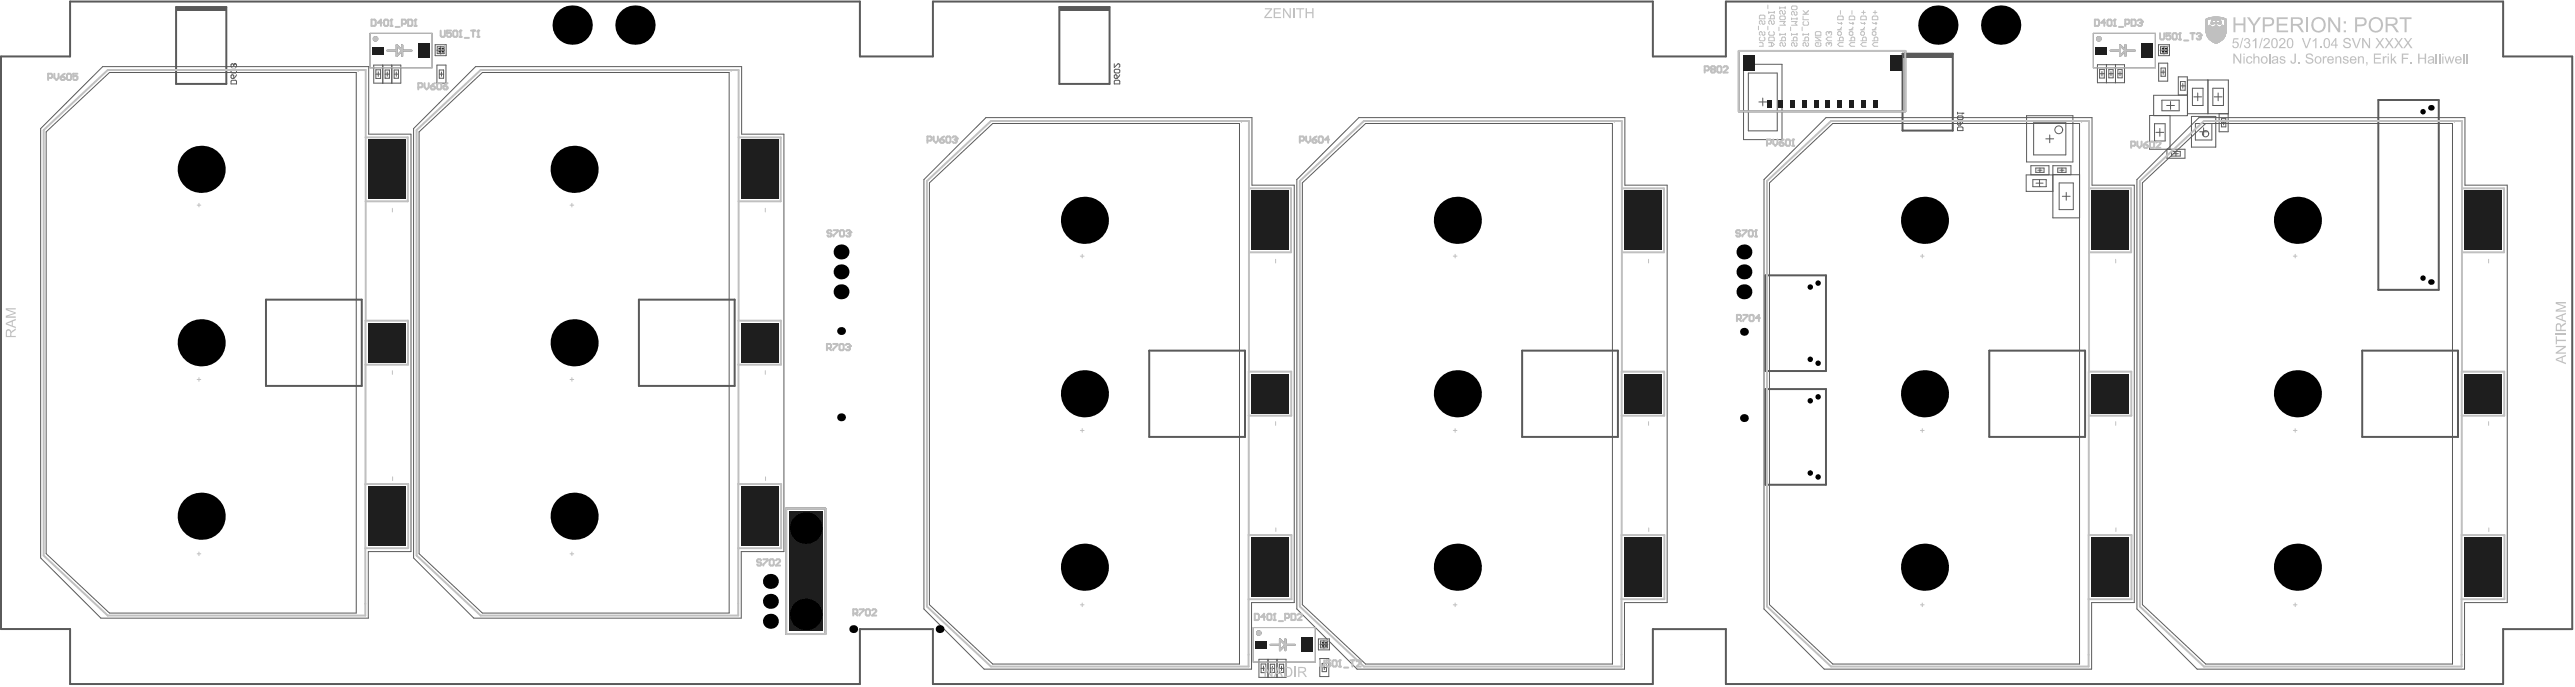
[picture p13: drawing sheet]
<svg xmlns="http://www.w3.org/2000/svg" width="1092mm" height="291mm" viewBox="0 0 1092 291" stroke-linecap="round" stroke-linejoin="round" font-family="sans-serif">
<g fill="none" stroke="#5a5a5a" stroke-width=".42">
<path d="M932.2 39.4v3.3M936.5 33.9v14.3M940.8 39.4v3.3M911.8 48.9h8.6v14.3h-8.6zM914.4 56.1h3.4M916.1 54.4v3.3M919 44.7h3.3M920.6 43v3.4M927.8 40.4h-14.3v8.6h14.3l.1-15.1h17.3v14.3h-17.3M930.5 41h3.3M939.2 41h3.3M863.6 77.6h3"/>
<path d="M865.1 76.1v3M870.7 74.1h-11.3v7h11.3M870.7 74h11.4v18.3h-11.4zM874.7 83.2h3.4M876.4 81.5v3.3"/>
</g>
<path d="M74.7 3h21.3v32.6h-21.3zM449.3 3h21.3v32.6h-21.3zM737.5 21.6h70.6v25.6h-70.6zM807 22.8h21.3v32.5h-21.3zM1008.8 42.4h25.6v80.4h-25.6zM748.9 116.6h25.6v40.6h-25.6zM748.9 164.8h25.6v40.6h-25.6zM333.4 215.4h16.7v53.2h-16.7z" fill="none" stroke="#5a5a5a" stroke-width=".85"/>
<g fill="#5a5a5a">
<path d="M74.7 3h21.3v1.6h-21.3z" fill-rule="evenodd"/>
<path d="M807 22.8h21.3v1.6h-21.3z" fill-rule="evenodd"/>
<path d="M449.3 3h21.3v1.6h-21.3z" fill-rule="evenodd"/>
</g>
<path d="M98 34.4l.4-.4h1.5l.4 .4v1.2h-2.3zM98 29.7l.4-.3h1.5l.4 .3v.8l-.4 .4h-1.5l-.4-.4zM98 32.1l.8-.4 .4 .4v1.1h-.8l-.4-.4zM99.5 27l.8 .4v.8l-.4 .4M100.3 31.7l-1.1 1.5" fill="none" stroke="#5a5a5a" stroke-width=".42"/>
<circle cx="99.5" cy="27" r=".17" fill="#5a5a5a"/>
<g fill="none" stroke="#5a5a5a" stroke-width=".42">
<path d="M99.2 27.4v.4M99.2 27.4l-.4-.4-.8 .4v.8l.4 .4M99.5 27l-.3 .4M472.6 27v1.6l1.6-1.6 .8 .4v.8l-.4 .4M472.6 34.4l.4-.4h1.6l.4 .4v1.2h-2.4zM472.6 29.7l.4-.3h1.6l.4 .3v.8l-.4 .4h-1.6l-.4-.4zM472.6 32.1l.4-.4 .8 .4v1.1h-.8l-.4-.4zM475 31.7l-1.2 1.5M830.3 54.2l.4-.4h1.5l.4 .4v1.1h-2.3zM830.3 47.6v.7M830.3 49.5l.4-.4h1.5l.4 .4v.8l-.4 .4h-1.5l-.4-.4zM830.3 51.8l.8-.4 .3 .4v1.2h-.7l-.4-.4z"/>
<path d="M830.3 48h2.3M832.6 51.4l-1.2 1.6"/>
</g>
<circle cx="832.6" cy="48" r=".17" fill="#5a5a5a"/>
<path d="M929.9 37.4h4.5v7.3h-4.5zM938.6 37.4h4.5v7.3h-4.5zM832.6 48l-.4 .3M913.9 52.4h4.5v7.3h-4.5zM917 42.4h7.3v4.5h-7.3zM862.2 76.1h5.7v3h-5.7zM873.4 77.5h6v11.3h-6z" fill="none" stroke="#5a5a5a" stroke-width=".42"/>
<g fill="none" stroke="#5a5a5a" stroke-width=".42">
<path d="M156.9 14.1h26.3v14.6h-26.3zM184.6 18.9h4.6v4.7h-4.6zM185.4 19.8h3v2.9h-3zM186.9 19.6v3.3M887.9 14.1h26.3v14.6h-26.3zM915.5 18.9h4.7v4.7h-4.7zM916.4 19.8h2.9v2.9h-2.9zM917.9 19.6v3.3M158.5 27.6h11.5v7.6h-11.5zM159.4 31.4h2M159.4 29.6h2v3.6h-2zM160.4 30.4v2"/>
<path d="M162.3 27.6v7.6M163.3 31.4h1.9M163.3 29.7h1.9v3.4h-1.9zM164.3 30.5v1.8M166.2 27.6v7.6M167.2 31.4h1.8M167.2 29.7h1.8v3.4h-1.8zM168.1 30.5v1.8M185.2 21.3h3.4M185.3 27.6h3.9v7.6h-3.9zM186.3 31.4h1.9M186.3 29.7h1.9v3.4h-1.9z"/>
<path d="M187.2 30.5v1.8M739.5 27.2h16.4v31.9h-16.4zM741.6 30.9h12.2v24.5h-12.2zM889.6 27.4h11.5v7.7h-11.5zM890.6 31.2h2M890.6 29.4h2v3.7h-2zM891.6 30.2v2M893.5 27.4v7.7M894.5 31.2h1.8M894.5 29.5h1.8v3.5h-1.8zM895.4 30.3v1.8M897.3 27.4v7.7"/>
<path d="M898.3 31.2h1.8M898.3 29.5h1.8v3.5h-1.8zM899.2 30.3v1.8M915.6 26.7h3.8v7.7h-3.8zM916.2 21.3h3.3M916.6 30.6h1.8M916.6 28.8h1.8v3.5h-1.8zM917.5 29.7v1.8M923.9 32.6h3.9v7.6h-3.9zM924.9 36.4h2M924.9 34.6h2v3.6h-2zM925.9 35.4v2"/>
<path d="M17.3 54.5l26.3-26.3h112.8v28.6h17.9v176.9h-18.1v28.2h-113.4l-25.5-25.5zM19.6 55.9l26.8-25.2h104.7v229h-104.7l-26.8-25.1zM175.4 54.5l26.3-26.3h112.9v28.6h17.9v176.9h-18.1v28.2h-113.4l-25.6-25.5zM177.8 55.9l26.8-25.2h104.7v229h-104.7l-26.8-25.1zM746 43.2h3.4M747.7 41.5v3.4M859.6 49h19.6v19.6h-19.6zM862.6 52h13.6v13.6h-13.6zM867.7 58.8h3.4M869.4 57.2v3.3M929.5 49.3h10.3v13h-10.3zM931.2 52.3h7v7h-7z"/>
<path d="M933 55.8h3.3M934.7 54.2v3.3M941.3 48.2h3.8v7.6h-3.8zM942.3 52h1.8M942.3 50.3h1.8v3.4h-1.8zM943.2 51.1v1.8M391.9 76.1l26.3-26.3h112.8v28.6h18v176.9h-18.1v28.2h-113.5l-25.5-25.5zM394.2 77.5l26.9-25.2h104.6v229h-104.6l-26.9-25.1zM550.1 76.1l26.3-26.3h112.8v28.6h17.9v176.9h-18.1v28.2h-113.4l-25.5-25.5zM552.4 77.5l26.8-25.2h104.7v229h-104.7l-26.8-25.1zM748.2 76.1l26.3-26.3h112.8v28.6h18v176.9h-18.1v28.2h-113.5l-25.5-25.5zM750.5 77.5l26.9-25.2h104.7v229h-104.7l-26.9-25.1z"/>
<path d="M861.4 70.2h7.7v3.8h-7.7zM863.5 71.2h3.5v1.8h-3.5zM864.3 72.1h1.9M865.2 71.2v1.8M870.7 70.2h7.7v3.8h-7.7zM872.8 71.2h3.5v1.8h-3.5zM873.7 72.1h1.8M874.6 71.2v1.8M906.4 76.1l26.3-26.3h112.8v28.6h18v176.9h-18.1v28.2h-113.5l-25.5-25.5zM908.7 77.5l26.9-25.2h104.6v229h-104.6l-26.9-25.1zM919.1 63.2h7.7v3.8h-7.7zM921.1 64.1h3.7v2h-3.7z"/>
<path d="M921.9 65.1h2M922.9 64.1v2M531.6 265.9h26.3v14.6h-26.3zM534 279.3h11.5v7.7h-11.5zM537.8 279.3v7.7M541.6 279.3v7.7M559.2 270.7h4.7v4.6h-4.7zM559.8 279h3.8v7.6h-3.8zM559.9 273h3.3M560.1 271.5h2.9v3h-2.9zM561.5 271.3v3.4M534.9 283.1h2"/>
<path d="M534.9 281.3h2v3.7h-2zM535.9 282.1v2M538.8 283.1h1.8M538.8 281.4h1.8v3.5h-1.8zM539.7 282.2v1.8M542.6 283.1h1.9M542.6 281.4h1.9v3.5h-1.9zM543.6 282.2v1.8M560.8 282.8h1.8M560.8 281.1h1.8v3.4h-1.8zM561.7 281.9v1.8"/>
<circle cx="873.2" cy="55" r="1.66"/>
<circle cx="935.5" cy="56.7" r="1.33"/>
</g>
<g fill="none" stroke="#5a5a5a" stroke-width=".85">
<path d="M168.3 19.1l2.3 2.3-2.3 2.4zM170.6 19.1v4.7M899.2 19.1l2.3 2.3-2.3 2.4zM901.5 19.1v4.7M.4 23.9h29.3v-23.2h335v23.2h31v-23.2h305.4v23.2h30.9v-23.2h329.7v23.2h29.3v242.6h-29.3v23.3h-329.7v-23.3h-30.9v23.3h-305.4v-23.3h-31v23.3h-335v-23.3h-29.3zM164.3 21.4h4M170.6 21.4h4M895.2 21.4h4M901.5 21.4h4M112.8 126.9h40.6v36.6h-40.6zM271 126.9h40.6v36.6h-40.6zM487.4 148.5h40.7v36.6h-40.7z"/>
<path d="M645.6 148.5h40.7v36.6h-40.7zM843.8 148.5h40.6v36.6h-40.6zM1001.9 148.5h40.7v36.6h-40.7zM538.9 273.2h4M542.9 270.8l2.3 2.4-2.3 2.3zM545.2 270.8v4.7M545.2 273.2h4"/>
</g>
<g fill="none" stroke="#5a5a5a" stroke-width="1.7">
<circle cx="159.3" cy="16.4" r=".33"/>
<circle cx="890.2" cy="16.4" r=".33"/>
<circle cx="533.9" cy="268.2" r=".33"/>
</g>
<g fill="none" stroke="#c0c0c0" stroke-width=".85">
<path d="M168.3 19.1l2.3 2.3-2.3 2.4zM170.6 19.1v4.7M899.2 19.1l2.3 2.3-2.3 2.4zM901.5 19.1v4.7M164.3 21.4h4M170.6 21.4h4M737.5 21.6h70.6v25.6h-70.6zM895.2 21.4h4M901.5 21.4h4M155.1 58.2h17.9v27.1h-17.9M313.3 58.2h17.8v27.1h-17.8M529.8 79.8h17.8v27.1h-17.8"/>
<path d="M687.9 79.8h17.9v27.1h-17.9M886.1 79.8h17.8v27.1h-17.8M1044.3 79.8h17.8v27.1h-17.8M155.1 135.8v-106.1h-109.4l-27.2 25.4v180.2l27.2 25.5h109.3v-55.7h18.1v27.1h-18.1M313.3 135.8v-106.1h-109.4l-27.2 25.4v180.2l27.2 25.5h109.2v-55.7h18.2v27.1h-18.2M155 154.5h18.1v-18.7h-18.1v69.2M313.2 154.5h18v-18.7h-18v69.2M529.8 157.4v-106.1h-109.5l-27.1 25.4v180.2l27.1 25.5h109.3v-55.7h18.2v27.1h-18.2M687.9 157.4v-106.1h-109.4l-27.2 25.4v180.2l27.2 25.5h109.3v-55.7h18.2v27.1h-18.2M886.1 157.4v-106.1h-109.4l-27.2 25.4v180.2l27.2 25.5h109.2l.1-124.9h18v18.6h-18M1044.3 157.4v-106.1h-109.5l-27.2 25.4v180.2l27.2 25.5h109.3v-55.7h18.2v27.1h-18.2M529.7 176.1h18v-18.6h-18v69.1"/>
<path d="M687.8 176.1h18.1v-18.6h-18.1v69.1M1044.2 176.1h18v-18.6h-18v69.1M333.4 215.4h16.7v53.2h-16.7zM885.9 226.7h18.2v27.1h-18.2M538.9 273.2h4M542.9 270.8l2.3 2.4-2.3 2.3zM545.2 270.8v4.7M545.2 273.2h4"/>
</g>
<g fill="none" stroke="#c0c0c0" stroke-width=".42">
<path d="M156.9 14.1h26.3v14.6h-26.3zM887.9 14.1h26.3v14.6h-26.3zM935.7 13.3l.6 .1M935.7 13.2h.5M935.7 11.4l2.6 .1M935.7 9.4h.5M935.7 9.3h.5M935.7 9.2h.5M935.7 9.1h.5M935.7 9h.5M935.7 8.9h.5M935.7 8.8h.5"/>
<path d="M935.7 8.7h.5M935.7 8.5h.5M935.7 8.4h.5M935.7 11.3h.5M935.7 11.2h.5M935.7 11.1h.5M935.7 11h.5M935.7 10.9h.5M935.7 10.8h.5M935.7 10.7h.5M935.7 10.6h.5M935.7 10.4h.5"/>
<path d="M935.7 10.3h.5M935.7 10.1h.5M935.7 10h.5M935.7 9.9h.5M935.7 9.8h.5M935.7 9.7h.5M935.7 9.6h.5M935.7 9.5h.5M935.7 11.6l8.5 .1M935.7 11.5l2.8 .1M935.7 12.6h8.5M935.7 12.5h8.5"/>
<path d="M935.7 12.4h8.5M935.7 12.3h8.5M935.7 12.2h8.5M935.7 12h8.5M935.7 11.9h8.5M935.7 11.8h8.5M935.7 11.7h8.5M935.7 13.5h.6M935.7 13.4h.6M935.8 13.8h2.5M935.8 13.6h.5M935.8 13.9h8.3"/>
<path d="M935.8 14.2h8.3M935.9 14.3h8.2M936 14.7h1M936 14.8h.8M936.1 15h.6M936.1 15.1h.6M936.2 15.2l.6 .1M936.2 15.3l.6 .1M936.3 15.4l.6 .1M936.3 15.5h1.7M936.4 8.3l-.7 .1M936.4 15.7h.6"/>
<path d="M936.4 13.1l-.7 .1M936.5 15.8h.6M936.5 11.4h1.6M936.5 15.9h.7M936.5 13.7h1.6M936.6 16l.7 .1M936.6 11.3h1.4M936.6 13l-.9 .1M936.6 16.1l.8 .1M936.7 13.6h1.2M936.7 8.2l-1 .1M936.7 7.7h6.5"/>
<path d="M936.7 16.2l.8 .1M936.7 14.9h-.6M936.7 11.2h1.1M936.8 12.9l-1.1 .1M936.8 16.3h1.2M936.9 13.5h.8M936.9 11.1h.8M936.9 16.4l1.1 .1M937 8.1l-1.3 .1M937 16.5h1M937 12.8l-1.3 .1M937 11h.6"/>
<path d="M937 15.3h1M937 15.2l1 .1M937 15.1l.2 .1M937 15.1h.1M937.1 10.9h.4M937.1 7.6h5.7M937.1 14.6h-1.1M937.1 16.6h.9M937.1 13.4h.4M937.2 15.7h.3M937.2 14.5l-1.3 .1M937.2 16.7l.9 .1"/>
<path d="M937.2 10.7h.2M937.3 15.8h.1M937.3 8l-1.6 .1M937.3 16.8l.9 .1M937.4 14.5h1.1M937.5 16.9l.9 .1M937.5 7.5h5M937.5 15.2h.5M937.5 14.6h.9M937.6 15.1h.4M937.6 17l.9 .1M937.6 12.8h2"/>
<path d="M937.7 14.7h.6M937.7 16.2h.3M937.7 16.1h.3M937.7 16h.3M937.7 15.9h.3M937.7 15.8h.3M937.7 15.7h.3M937.7 17.1l1 .1M937.8 14.8h.4M937.8 12.9h1.7M937.8 7.9l-1.9 .1M937.9 17.3h1.5"/>
<path d="M937.9 9.9l4.1 .1M937.9 9.8h4.1M937.9 9.5h.5M937.9 13h1.4M937.9 9.4h.5M937.9 9.2h.5M937.9 7.4h4.1M938 9.1h.4M938 17.4h1.4M938 8.9h.5M938 8.8h.5M938 15.4l-1 .1"/>
<path d="M938.1 14.9l-.4 .1M938.1 17.5h1.3M938.2 13.1h.9M938.2 8.3h3.5M938.3 17.6h1.2M938.4 16.2l.2 .1M938.4 16.1v.1M938.4 15.5h1M938.4 15.3h1M938.4 15.2l1 .1M938.4 15.1l.1 .1M938.4 15.1h.1"/>
<path d="M938.4 16.4h1M938.4 16.3l1 .1M938.4 7.8l-2.2 .1M938.4 13.2h.4M938.4 16.6h1M938.4 9.6l-.5 .1M938.4 9.3l-.5 .1M938.5 9l-.5 .1M938.5 15.7h.3M938.5 17.7h1.2M938.5 8.7h-.3M938.5 16.7h.3"/>
<path d="M938.6 15.8h.1M938.6 16.8h.1M938.7 17.8h2.6M938.7 14.5h1.2M938.7 10.1l-.8 .1M938.8 11.6h2.4M938.8 16.3h.6M938.8 15.2h.6M938.8 14.6h1M938.9 17.9h2.2M938.9 7.2h2.1M938.9 16.2h.5"/>
<path d="M938.9 15.1h.5M938.9 11.5h2.1M939 14.7h.6M939 13.8h1.9M939 8.5l-.8 .1M939 16h.4M939 15.9h.4M939 15.8h.4M939 15.7h.4M939 15h.4M939 17.1h.4M939 17h.4"/>
<path d="M939 16.9h.4M939 16.8h.4M939 16.7h.4M939 9.7h1.9M939.1 18h1.8M939.1 14.8h.4M939.1 11.4h1.7M939.2 13.7h1.6M939.2 8.2h.6M939.2 10l-1.3 .1M939.2 18.1h1.5M939.3 11.3h1.4"/>
<path d="M939.4 13.6h1.2M939.4 8.4l-1.2 .1M939.4 15.4l-1 .1M939.4 16.5l-1 .1M939.4 11.2h1.1M939.4 9.6h.2M939.5 18.2h.9M939.5 13.5h.9M939.5 11.1h.9M939.6 10h.7M939.7 11h.6M939.7 16.2l.2 .1"/>
<path d="M939.7 16.1l.1 .1M939.7 16.1h.1M939.7 15.3h1M939.7 15.2l1 .1M939.7 15.1l.1 .1M939.7 15.1h.1M939.7 17.5h2.1M939.7 17.3h1M939.7 17.1l.2 .1M939.7 17l.1 .1M939.7 17h.1M939.7 16.4h1"/>
<path d="M939.7 16.3h1M939.7 8.4h.5M939.7 15.5h1M939.8 18.3h.4M939.8 10.9h.4M939.8 7.7l-3.4 .1M939.8 13.4h.3M939.8 17.6h.4M939.8 16.6h.4M939.8 9.4h.3M939.8 9.3h.3M939.8 9.2h.3"/>
<path d="M939.8 9.1h.3M939.8 9h.3M939.8 8.9h.3M939.8 8.8h.3M939.8 8.7h.3M939.8 8.5h.3M939.8 9.5h.3M939.8 15.7h.3M939.9 10.7h.1M939.9 17.7h.2M939.9 16.7h.2M939.9 10.1h.1"/>
<path d="M939.9 15.8h.1M940.1 16.3h.6M940.1 14.5h1.1M940.1 17.2h.6M940.1 8.2h.6M940.1 15.2h.6M940.2 14.6h.9M940.2 7.7l3.3 .1M940.2 16.2h.5M940.2 17.1h.5M940.2 15.1h.5M940.3 16.1h.4"/>
<path d="M940.3 17h.4M940.3 12.8h2M940.3 9.6h.2M940.3 14.7h.7M940.4 15.9h.3M940.4 15.8h.3M940.4 15.7h.3M940.4 15h.3M940.4 16.8h.3M940.4 16.7h.3M940.4 16.6h.3M940.4 14.8h.4"/>
<path d="M940.5 12.9h1.6M940.5 8.4h1.2M940.6 13h1.4M940.7 10h1.3M940.7 15.4l-1 .1M940.7 17.4h-1M940.7 16.5h-1M940.8 13.1h.9M940.9 8.5l.8 .1M941 16.2l.2 .1M941 16.1l.1 .1M941 15.3h1"/>
<path d="M941 15.2l1 .1M941 15.1l.2 .1M941 15.1h.1M941 16.4h1M941 16.3l1 .1M941.1 13.2h.4M941.1 16.6h1.7M941.1 15.7h.4M941.2 16.7h.3M941.2 10.1h.8M941.2 15.8h.2M941.3 16.8h.1"/>
<path d="M941.4 14.5h1.1M941.4 16.3h.6M941.4 17.7h-1.2M941.4 8.7h.3M941.4 11.6h2.8M941.5 9h.4M941.5 8.9h.4M941.5 8.8h.4M941.5 15.2h.5M941.5 9.3h.5M941.5 9.2h.5M941.5 9.1h.4"/>
<path d="M941.5 14.6h.9M941.5 9.4h.5M941.5 9.6h.5M941.5 9.5h.5M941.5 7.8l2.2 .1M941.6 16.2h.4M941.6 15.1h.4M941.6 17.6h-1.2M941.7 16.1h.3M941.7 14.7h.6M941.7 15.9h.3M941.7 15.8h.3"/>
<path d="M941.7 15.7h.3M941.7 8.3l-3.5 .1M941.7 14.8h.5M941.8 11.4h1.7M941.8 13.7h1.6M941.9 17.4h-1.1M941.9 11.3h1.4M942 13.6h1.2M942 15.5l-1 .1M942 15.4l-1 .1M942.1 14.9l-.4 .1M942.1 17.3h-1.1"/>
<path d="M942.1 11.2h1.1M942.1 7.9l1.9 .1M942.2 13.5h.8M942.2 17.1l-1 .1M942.2 11.1h.8M942.3 17l-.9 .1M942.3 11h.6M942.4 15.5h1.2M942.4 15.2h1.3M942.4 15.1l.1 .1M942.4 15.1h.1M942.4 10.9h.4"/>
<path d="M942.5 16.9l-1 .1M942.5 15.7h1M942.5 13.4h.3M942.6 10.7h.1M942.6 15.8h.9M942.6 16.8l-.9 .1M942.6 8l1.6 .1M942.7 14.5h1.3M942.7 16.7l-1 .1M942.8 14.6h1.2M942.9 16.5h-1.9M943 12.8h1.2"/>
<path d="M943 8.1h1.2M943 14.7h.9M943 16.4l-.8 .1M943.1 14.8h.8M943.1 16.3l-.8 .1M943.1 12.9h1.1M943.2 16.2l-.8 .1M943.2 8.2h1M943.3 16.1l-.7 .1M943.3 13h.9M943.3 16l-.6 .1M943.4 15.9l-.7 .1"/>
<path d="M943.5 13.1h.7M943.5 8.3h.7M943.6 15.4l-1.2 .1M943.6 13.7h.6M943.7 13.5h.5M943.7 15.3l-1.3 .1M943.7 13.2h.5M943.7 9.4h.5M943.7 9.3h.5M943.7 9.2h.5M943.7 9.1h.5M943.7 9h.5"/>
<path d="M943.7 8.9h.5M943.7 8.8h.5M943.7 8.7h.5M943.7 8.5h.5M943.7 8.4h.5M943.7 11.3h.5M943.7 11.2h.5M943.7 11.1h.5M943.7 11h.5M943.7 10.9h.5M943.7 10.8h.5M943.7 10.7h.5"/>
<path d="M943.7 10.6h.5M943.7 10.4h.5M943.7 10.3h.5M943.7 10.1h.5M943.7 10h.5M943.7 9.9h.5M943.7 9.8h.5M943.7 9.7h.5M943.7 9.6h.5M943.7 9.5h.5M943.8 15.1l-1 .1M943.8 15.1h-.9"/>
<path d="M943.9 15h-.9M944 14.4l-8.1 .1M944.1 14.1h-8.3M944.1 13.9l-8.3 .1M944.2 13.8h-2.5M944.2 13.3l-.5 .1M944.2 12.7l-8.5 .1M944.2 11.4l-2.6 .1M83.6 86.9h1.6M84.4 86.1v1.6M166.4 88.2v1.6M241.8 86.9h1.5"/>
<path d="M242.6 86.1v1.6M324.6 88.2v1.6M458.2 108.5h1.6M459 107.7v1.6M541.1 109.8v1.6M699.2 109.8v1.6M814.6 108.5h1.5M815.3 107.7v1.6M897.4 109.8v1.6M972.7 108.5h1.6M973.5 107.7v1.6M1055.6 109.8v1.6"/>
<path d="M84.4 160v1.5M166.4 157v1.6M242.6 160v1.5M324.6 157v1.6M83.6 160.8h1.6M241.8 160.8h1.5M541.1 178.6v1.6M699.2 178.6v1.6M897.4 178.6v1.6M1055.6 178.6v1.6M458.2 182.4h1.6M459 181.6v1.5"/>
<path d="M814.6 182.4h1.5M815.3 181.6v1.5M972.7 182.4h1.6M973.5 181.6v1.5M166.5 202v1.6M324.7 202v1.6M83.6 234.6h1.6M84.4 233.9v1.5M241.8 234.6h1.5M242.6 233.9v1.5M541.2 223.6v1.6M699.3 223.6v1.6"/>
<path d="M897.5 223.6v1.6M1055.7 223.6v1.6M458.2 256.2h1.6M459 255.5v1.5M814.6 256.2h1.5M815.3 255.5v1.5M972.7 256.2h1.6M973.5 255.5v1.5M531.6 265.9h26.3v14.6h-26.3z"/>
</g>
<g fill="#c0c0c0">
<path d="M2.5 130.6h4.2v.5h-3.6l3.6 1.3v.5l-3.7 1.1h3.7v.6h-4.2v-.8l3.6-1.2-3.6-1.3z"/>
<path d="M3 140.3v2h1.3v-1.5a.73 .73 0 0 0-.4-.7 .73 .73 0 0 0-.9 .2zM2.7 139.8l1.2-.4 .7 .6 .2 .6 1.9-1.5v.7l-1.9 1.5v1h1.9v.5h-4.2z"/>
<path d="M2.9 137.1l2.1 .7v-1.4zM2.5 136.8l4.2-1.7v.6l-1.3 .5v1.8l1.3 .4v.6l-4.2-1.6z"/>
</g>
<g fill="none" stroke="#c0c0c0" stroke-width=".42">
<path d="M754.5 11.5l.1 1.5M754.9 2.9v.8M754.9 9.1h2.3l-.7 .8 .8 .8h-2.4M755 14.2v.7M755.3 6.8h1.5l.4 .4v.8l-.3 .3-1.6 .1-.4-.4v-.8zM755.7 17.3v-1.2l.4-.4h.8l.4 .4v1.2h-2.3M756.8 4.5l.4 .4v.7l-.4 .4-.7-.4v-.7l-.4-.4-.8 .4v.7l.4 .4M756.9 18l.4 .4v.8l-.4 .4-.8-.4v-.8l-.7-.4-.4 .4v.8l.4 .4M757.2 2.9v.8M757.2 3.3h-2.3M757.3 14.2v.7M757.3 14.5l-2.3 .1"/>
<path d="M759.5 11.5v1.5M759.9 2.9l.4-.4h1.5l.4 .4v.8l-.4 .4h-1.5l-.4-.4zM759.9 17.3h2.3v-1.2l-.4-.4h-.8l-.3 .4v1.2M759.9 7.6v.8M759.9 14.2v.7M759.9 14.6h2.3M759.9 9.1h2.3l-.8 .8 .8 .8h-2.3M759.9 8h2.3M761.8 18.1l.4 .3v.8l-.4 .4-.8-.4v-.8l-.3-.3-.8 .3v.8l.4 .4M761.8 4.9l.4 .4v.7l-.4 .4-.8-.4v-.7l-.3-.4-.8 .4v.7l.4 .4M762.2 7.6v.8M762.2 14.2v.7"/>
<path d="M776.1 18.1l.8 .3v.8l-.4 .4"/>
</g>
<circle cx="776.1" cy="18.1" r=".17" fill="#c0c0c0"/>
<path d="M775.7 18.4v.4M775.7 18.4l-.4-.3-.7 .3v.8l.4 .4M776.1 18.1l-.4 .3M776.1 13.4l.8 .4v.8l-.4 .3M776.9 15.7h-1.6l-.7 .8 .7 .8h1.6" fill="none" stroke="#c0c0c0" stroke-width=".42"/>
<circle cx="776.1" cy="13.4" r=".17" fill="#c0c0c0"/>
<g fill="none" stroke="#c0c0c0" stroke-width=".42">
<path d="M775.7 13.8v.4M775.7 13.8l-.4-.4-.7 .4v.8l.4 .3M776.1 13.4l-.4 .4M779.5 17.3h2.3v-1.2l-.4-.4h-.8l-.4 .4v1.2M779.5 7.2l.4-.4h1.5l.4 .4v1.2h-2.3zM779.5 12.6h1.5M779.5 9.5l.4 .4h1.5M779.9 13.4h.7l.4 .4v.8l-.4 .3h-.7l-.4-.3v-.8zM780.6 4.5v1.5M781 9.5v.8M781 11.5v.3l-.8 .8M781.8 18.1h-1.6l-.7 .7 .7 .8h1.6"/>
<path d="M789.3 17.3h2.3v-1.2l-.4-.4h-.8l-.4 .4v1.2M789.3 12.6h1.5M789.3 9.5l.3 .4h1.6M789.3 7.2l.3-.4h1.6l.4 .4v1.2h-2.3zM789.6 13.4h.8l.4 .4v.8l-.4 .3h-.8l-.3-.3v-.8zM789.6 5.3h1.6M790.4 4.5v1.5M790.8 9.5v.8M790.8 11.5v.3l-.8 .8M791.6 18.1h-1.6l-.7 .7 .7 .8h1.6M794.1 17.3h2.4v-1.2l-.4-.4h-.8l-.4 .4v1.2M794.1 12.6h1.6"/>
<path d="M794.1 9.5l.4 .4h1.6M794.1 7.2l.4-.4h1.6l.4 .4v1.2h-2.4zM794.5 13.4h.8l.4 .4v.8l-.4 .3h-.8l-.4-.3v-.8zM794.5 5.3h1.6M795.3 4.5v1.5M795.7 9.5v.8M795.7 11.5v.3l-.8 .8M796.5 18.1h-1.6l-.8 .7 .8 .8h1.6"/>
</g>
<g fill="#c0c0c0">
<path d="M1084 146.5h4.3v.6l-3.3 2.2h3.3v.5h-4.3v-.5l3.4-2.3h-3.4z"/>
<path d="M1084 142.5h.5v1.4h3.8v.6h-3.8v1.4h-.5z"/>
<path d="M1084 141.3h4.3v.5h-4.3z"/>
<path d="M1084 128h4.3v.6h-3.5l3.5 1.1v.5l-3.6 1.3h3.6v.5h-4.3v-.7l3.7-1.3-3.7-1.3z"/>
<path d="M1084.5 152.4l2.1 .6v-1.4zM1084 152l4.3-1.7v.6l-1.3 .5v1.8l1.3 .5v.6l-4.3-1.7z"/>
<path d="M1084.6 137.8l-.1 1.9h1.5l-.1-1.7a.72 .72 0 0 0-.6-.5 .72 .72 0 0 0-.7 .3zM1084.3 137.3l1.3-.4 .6 .5 .2 .7 .5-.7 1.4-.8v.7l-1.5 .9-.4 .7v.8h1.9v.6h-4.3z"/>
<path d="M1084.5 134.5l2.1 .7v-1.4zM1084 134.2l4.3-1.7v.6l-1.3 .5v1.8l1.3 .5v.6l-4.3-1.7z"/>
</g>
<g fill="none" stroke="#c0c0c0" stroke-width=".85">
<path d="M177.4 37h1.3l.5-.5v-.8l-.5-.5h-1.3v2.7M180.1 35.2v1.8l.9 .9 .9-.9v-1.8M182.7 36.5h1.4l.4 .9-.4 .5h-.9l-.5-.5zM184.5 35.2l-1.8 1.3M185.4 35.7l.4-.5h.9l.5 .5v1.7l-.5 .5h-.9l-.4-.5zM188.1 36.5h1.3l.4 .9-.4 .5h-.9l-.4-.5zM189.8 35.2l-1.7 1.3M723.1 29.8h1.3l.4-.4v-.9l-.4-.4h-1.3v2.6M726.2 29.4l-.5-.4 .5-.9h.8l.5 .4-.5 .9M726.2 29.4l-.5 .4 .5 .9h.8l.5-.4-.5-.9M726.2 29.4h.8M728.4 28.5l.4-.4h.9l.5 .4v1.8l-.5 .4h-.9l-.4-.4z"/>
<path d="M731 28.5l.5-.4h.9l.4 .4v.5l-1.8 1.7h1.8M393.4 59.6h1.3l.4-.5v-.8l-.4-.5h-1.3v2.7M396 57.8v1.8l.9 .9 .9-.9v-1.8M398.7 59.1h1.3l.5 .9-.5 .5h-.9l-.4-.5zM400.5 57.8l-1.8 1.3M401.4 58.3l.4-.5h.9l.4 .5v1.7l-.4 .5h-.9l-.4-.5zM404 58.3l.5-.5h.9l.4 .9M361.9 259.9h1.3l.5-.5v-.8l-.5-.5h-1.3v2.7M362.8 259.9l.9 .9M364.6 258.1h1.7v.5l-1.7 1.7v.5M367.2 258.6l.5-.5h.9l.4 .5v1.7l-.4 .5h-.9l-.5-.5zM369.9 258.6l.4-.5h.9l.5 .5v.4l-1.8 1.8h1.8"/>
</g>
<circle cx="405.8" cy="58.7" r=".42" fill="#c0c0c0"/>
<g fill="none" stroke="#c0c0c0" stroke-width=".85">
<path d="M404.9 59.1h.5M405.4 59.1l.4 .5-.4 .9h-.9l-.5-.5M405.8 58.7l-.4 .4M551.3 59.6h1.4l.4-.5v-.8l-.4-.5h-1.4v2.7M554 57.8v1.8l.9 .9 .9-.9v-1.8M556.7 59.1h1.3l.4 .9-.4 .5h-.9l-.4-.5zM558.4 57.8l-1.7 1.3M559.3 58.3l.5-.5h.9l.4 .5v1.7l-.4 .5h-.9l-.5-.5zM563.8 59.1h-1.8l1.3-1.3v2.7M906.6 60v1.8l.9 .8 .9-.8v-1.8M911 60l-1.8 1.3M903.9 61.8h1.4l.4-.5v-.9l-.4-.4h-1.4v2.6"/>
<path d="M909.2 61.3h1.4l.4 .9-.4 .4h-.9l-.5-.4zM911.9 60.4l.5-.4h.8l.5 .4v1.8l-.5 .4h-.8l-.5-.4zM914.6 60.4l.4-.4h.9l.4 .4v.5l-1.7 1.7h1.7M738.2 98l-.5-.5h-.9l-.4 .5 .4 .9h.9l.5 .4-.5 .9h-.9l-.4-.4M739.1 97.5h1.7v.5l-1.7 1.8v.4M741.7 98l.5-.5h.8l.5 .5v1.8l-.5 .4h-.8l-.5-.4zM744.8 97.5v2.7M744.4 100.2h.9M736.7 135.2h1.4l.4-.5v-.8l-.4-.5h-1.4v2.7M737.6 135.2l.9 .9M739.4 133.4h1.8v.5l-1.8 1.7v.5M742.1 133.9l.4-.5h.9l.4 .5v1.7l-.4 .5h-.9l-.4-.5z"/>
<path d="M746.5 134.7h-1.8l1.3-1.3v2.7"/>
</g>
<path d="M616.4 108.5h1.6M617.2 107.7v1.6M616.4 182.4h1.6M617.2 181.6v1.5M616.4 256.2h1.6M617.2 255.5v1.5" fill="none" stroke="#c0c0c0" stroke-width=".42"/>
<circle cx="744.8" cy="97.5" r=".42" fill="#c0c0c0"/>
<path d="M157.6 8.3h1.3l.5 .5v1.7l-.5 .5h-1.3zM162 9.6h-1.8l1.4-1.3v2.7M162.9 8.8l.5-.5h.8l.5 .5v1.7l-.5 .5h-.8l-.5-.5zM165.6 11h.9M166 8.3v2.7M744.8 97.5l-.4 .5" fill="none" stroke="#c0c0c0" stroke-width=".85"/>
<g fill="none" stroke="#c0c0c0" stroke-width=".42">
<path d="M745.9 11.1v1.5M746.2 18h1.2l.4 .4v1.2h-1.6M746.2 6.8l.4-.4h1.6l.4 .4v1.2h-2.4zM746.6 15.7l-.4 .4v.8l.4 .4h1.6l.4-.4v-.8l-.4-.4M748.2 13.4l.4 .4v.8l-.8 .3-.4-.3v-.8l-.8-.4-.4 .4v.8l.4 .3M748.2 8.7l.4 .4v.8l-.8 .4-.4-.4v-.8l-.8-.4-.4 .4v.8l.4 .4M749.8 2.2v1.5M749.8 11.1v1.5M750.2 18h1.6l.8 .8-.8 .8h-1.6M750.2 16.1l.4-.4h1.6l.4 .4v1.2h-2.4zM750.2 4.9v.7M750.2 8h2.4v-1.2l-.4-.4h-.8l-.4 .4v1.2"/>
<path d="M750.2 5.3h2.4M750.6 13.4l-.4 .4v.8l.4 .3h1.6l.4-.3v-.8l-.4-.4M751.4 18v1.6M752.2 8.7l.4 .4v.8l-.8 .4-.4-.4v-.8l-.8-.4-.4 .4v.8l.4 .4M752.6 4.9v.7M764.4 11.5v1.5M764.8 17.3h2.3v-1.2l-.4-.4h-.8l-.3 .4v1.2M764.8 6.8v1.6h2.3M764.8 14.2v.7M764.8 14.6h2.3M764.8 6h2.3M764.8 4.5l1.1 1.1"/>
<path d="M765.2 9.1l-.4 .4v.8l.4 .4h1.5l.4-.4v-.8l-.4-.4M766.7 18.1l.4 .3v.8l-.4 .4h-.4l-.4-.4v-.8l-.7-.3-.4 .3v.8l.4 .4M767.1 14.2v.7M767.1 4.5l-1.5 1.5M770.4 13.4h1.5l.4 .4v1.1h-2.3v-1.1zM771.9 18l.4 .4v.8l-.4 .4h-1.5l-.4-.4v-.8l.4-.4h.8v.8M772.3 15.7h-2.3l2.3 1.6h-2.3M784.4 17.3h2.3v-1.2l-.4-.4h-.8l-.4 .4v1.2M784.4 7.2l.3-.4h1.6l.4 .4v1.2h-2.3zM784.4 12.6h1.5M784.4 9.5l.3 .4h1.6M784.7 13.4h.8l.4 .4v.8l-.4 .3h-.8l-.3-.3v-.8z"/>
<path d="M785.5 4.5v1.5M785.9 9.5v.8M785.9 11.5v.3l-.8 .8M786.7 18.1h-1.6l-.7 .7 .7 .8h1.6"/>
</g>
<circle cx="166" cy="8.3" r=".42" fill="#c0c0c0"/>
<path d="M166 8.3l-.4 .5M167.8 11.4h1.8M170.5 10.1h1.3l.4-.5v-.8l-.4-.5h-1.3v2.7M173.1 8.3h1.3l.5 .5v1.7l-.5 .5h-1.3zM175.8 11h.9M176.2 8.3v2.7" fill="none" stroke="#c0c0c0" stroke-width=".85"/>
<circle cx="176.2" cy="8.3" r=".42" fill="#c0c0c0"/>
<path d="M176.2 8.3l-.4 .5M916.2 14.1v2.2l.4 .4h.9l.5-.4v-2.2M920.6 14.1h-1.7v1.3l.8-.5 .9 .5v.9l-.4 .4h-.9l-.4-.4M921.5 14.5l.5-.4h.9l.4 .4v1.8l-.4 .4h-.9l-.5-.4zM924.2 16.7h.9M924.6 14.1v2.6M322.9 237.4l-.5-.5h-.8l-.5 .5 .5 .9h.8l.5 .4-.5 .9h-.8l-.5-.4M323.8 236.9h1.7v.5l-1.7 1.8v.4M326.4 237.4l.5-.5h.9l.4 .5v1.8l-.4 .4h-.9l-.5-.4zM329.1 237.4l.4-.5h.9l.5 .5v.4l-1.8 1.8h1.8" fill="none" stroke="#c0c0c0" stroke-width=".85"/>
<circle cx="924.6" cy="14.1" r=".42" fill="#c0c0c0"/>
<path d="M924.6 14.1l-.4 .4M926.4 17.2h1.8M929.1 14.1h1.7M930 14.1v2.6M931.7 14.5l.5-.4h.9l.4 .8" fill="none" stroke="#c0c0c0" stroke-width=".85"/>
<circle cx="933.5" cy="14.9" r=".42" fill="#c0c0c0"/>
<path d="M888.6 8.3h1.3l.4 .5v1.7l-.4 .5h-1.3zM893 9.6h-1.8l1.3-1.3v2.7M893.9 8.8l.4-.5h.9l.5 .5v1.7l-.5 .5h-.9l-.4-.5zM896.5 11h.9M897 8.3v2.7M932.6 15.4h.5M933.1 15.4l.4 .4-.4 .9h-.9l-.5-.4M933.5 14.9l-.4 .5" fill="none" stroke="#c0c0c0" stroke-width=".85"/>
<circle cx="897" cy="8.3" r=".42" fill="#c0c0c0"/>
<path d="M897 8.3l-.5 .5M898.8 11.4h1.7M901.4 10.1h1.4l.4-.5v-.8l-.4-.5h-1.4v2.7M904.1 8.3h1.3l.5 .5v1.7l-.5 .5h-1.3zM906.8 8.8l.4-.5h.9l.4 .9" fill="none" stroke="#c0c0c0" stroke-width=".85"/>
<circle cx="908.5" cy="9.2" r=".42" fill="#c0c0c0"/>
<g fill="none" stroke="#c0c0c0" stroke-width=".85">
<path d="M907.6 9.6h.5M908.1 9.6l.4 .5-.4 .9h-.9l-.4-.5M908.5 9.2l-.4 .4M20.4 33h1.3l.5-.4v-.9l-.5-.5h-1.3v2.7M23.1 31.2v1.8l.9 .9 .8-.9v-1.8M25.7 32.6h1.4l.4 .8-.4 .5h-.9l-.5-.5zM27.5 31.2l-1.8 1.4M28.4 31.7l.4-.5h.9l.5 .5v1.7l-.5 .5h-.9l-.4-.5zM32.8 31.2h-1.7v1.4l.8-.5 .9 .5v.8l-.4 .5h-.9l-.4-.5M350.7 147.5h1.4l.4-.5v-.8l-.4-.5h-1.4v2.7M351.6 147.5l.9 .9M353.4 145.7h1.8v.5l-1.8 1.7v.5"/>
<path d="M356.1 146.2l.4-.5h.9l.4 .5v1.7l-.4 .5h-.9l-.4-.5zM358.7 146.2l.5-.5h.9l.4 .9"/>
</g>
<circle cx="360.5" cy="146.6" r=".42" fill="#c0c0c0"/>
<path d="M359.6 147h.5M360.1 147l.4 .5-.4 .9h-.9l-.5-.5M360.5 146.6l-.4 .4M559.9 279.7v2.2l.4 .5h.9l.5-.5v-2.2M564.3 279.7h-1.8v1.3l1.4-.4 .4 .4v.9l-.4 .5h-.9l-.5-.5M568.3 279.7v2.7M565.2 280.2l.4-.5h.9l.5 .5v1.7l-.5 .5h-.9l-.4-.5zM567.9 282.4h.9" fill="none" stroke="#c0c0c0" stroke-width=".85"/>
<circle cx="568.3" cy="279.7" r=".42" fill="#c0c0c0"/>
<path d="M752.1 59.1v1.8l.9 .9 .9-.9v-1.8M756.6 59.1l-1.8 1.3M757.5 59.5l.4-.4h.9l.4 .4v1.8l-.4 .5h-.9l-.4-.5zM760.6 59.1v2.7M749.5 60.9h1.3l.4-.5v-.9l-.4-.4h-1.3v2.7M754.8 60.4h1.3l.5 .9-.5 .5h-.9l-.4-.5zM760.1 61.8h.9M568.3 279.7l-.4 .5M572.7 279.7h1.8M573.6 279.7v2.7M570.1 282.8h1.8M575.4 280.2l.5-.5h.8l.5 .5v.4l-1.8 1.8h1.8" fill="none" stroke="#c0c0c0" stroke-width=".85"/>
<circle cx="760.6" cy="59.1" r=".42" fill="#c0c0c0"/>
<path d="M186.9 13v2.2l.5 .4h.8l.5-.4v-2.2M191.3 13h-1.7v1.3l.9-.5 .8 .5v.9l-.4 .4h-.9l-.4-.4M192.2 13.4l.5-.4h.9l.4 .4v1.8l-.4 .4h-.9l-.5-.4zM194.9 15.6h.9M195.3 13v2.6M760.6 59.1l-.5 .4" fill="none" stroke="#c0c0c0" stroke-width=".85"/>
<circle cx="195.3" cy="13" r=".42" fill="#c0c0c0"/>
<path d="M195.3 13l-.4 .4M197.1 16.1h1.8M199.8 13h1.8M200.7 13v2.6M202.4 15.6h.9M202.9 13v2.6" fill="none" stroke="#c0c0c0" stroke-width=".85"/>
<circle cx="202.9" cy="13" r=".42" fill="#c0c0c0"/>
<path d="M202.9 13l-.5 .4M352.7 98l-.5-.5h-.8l-.5 .5 .5 .9h.8l.5 .4-.5 .9h-.8l-.5-.5M353.6 97.5h1.8v.5l-1.8 1.7v.5M356.2 98l.5-.5h.9l.4 .5v1.7l-.4 .5h-.9l-.5-.5zM358.9 98l.4-.5h.9l.5 .9" fill="none" stroke="#c0c0c0" stroke-width=".85"/>
<circle cx="360.7" cy="98.4" r=".42" fill="#c0c0c0"/>
<path d="M359.8 98.9h.4M360.2 98.9l.5 .4-.5 .9h-.9l-.4-.5M360.7 98.4l-.5 .5M532.2 260h1.3l.5 .5v1.7l-.5 .5h-1.3zM536.6 261.4h-1.7l1.3-1.4v2.7M537.5 260.5l.5-.5h.9l.4 .5v1.7l-.4 .5h-.9l-.5-.5zM540.2 262.7h.9M540.6 260v2.7" fill="none" stroke="#c0c0c0" stroke-width=".85"/>
<circle cx="540.6" cy="260" r=".42" fill="#c0c0c0"/>
<path d="M540.6 260l-.4 .5M542.4 263.1h1.8M545.1 261.8h1.3l.4-.4v-.9l-.4-.5h-1.3v2.7M547.7 260h1.4l.4 .5v1.7l-.4 .5h-1.4zM550.4 260.5l.4-.5h.9l.5 .5v.4l-1.8 1.8h1.8" fill="none" stroke="#c0c0c0" stroke-width=".85"/>
<g fill="#c0c0c0">
<path d="M536.5 3.5h3.1v.5l-2.7 3.2h2.7v.5h-3.3v-.5l2.6-3.2h-2.4z"/>
<path d="M540.2 3.5h3.1v.5h-2.5v1.2h2.3v.5h-2.3v1.5h2.6v.5h-3.2z"/>
<path d="M544.2 3.5h.5l2.3 3.3v-3.3h.5v4.2h-.6l-2.2-3.4v3.4h-.5z"/>
<path d="M548.6 3.5h.5v4.2h-.5z"/>
<path d="M549.8 3.5h3.4v.5h-1.5v3.7h-.5v-3.7h-1.4z"/>
<path d="M553.8 3.5h.6v1.6h2.2v-1.6h.6v4.2h-.6v-2h-2.2v2h-.6z"/>
<path d="M947.3 22.7h.5l2.3 3.3v-3.3h.5v4.2h-.6l-2.2-3.3v3.3h-.5z"/>
<path d="M953 24.2l1.4-.4 .9 .8-.5 .2-.5-.6-.9 .3v1.7a.76 .76 0 0 0 .9 .4 .76 .76 0 0 0 .6-.8l.5 .2-.8 .9-.8 .1-.8-.4-.3-.9z"/>
<path d="M955.8 22.7h.5v1.5l.7-.4 1.2 .3 .1 2.8h-.5v-2.2l-.4-.5-.9 .4-.2 2.3h-.5z"/>
<path d="M962.4 22.7h.6v4.2h-.6z"/>
<path d="M967 24.2l.6-.4 1.2 .1 .5 .7-.5 .1a.64 .64 0 0 0-.6-.5 .64 .64 0 0 0-.6 .6l1.5 .5 .3 .4-.1 .8-.7 .5-1.3-.2-.4-.8 .5-.1 .4 .6a.55 .55 0 0 0 1 0 .55 .55 0 0 0-.6-.8l-.3-.1a.93 .93 0 0 1-.9-1.4z"/>
<path d="M973.2 22.7h.6l-.1 3.7-.7 .6-1.1-.2-.5-1.1h.6a.63 .63 0 0 0 .6 .8 .63 .63 0 0 0 .6-.8z"/>
<path d="M974.8 26.3h.6v.6h-.6z"/>
<path d="M978.1 23.2l1-.6 1.2 .1 .7 .6 .1 .6h-.5l-.4-.7-.8-.1a.69 .69 0 0 0-.8 .8 .69 .69 0 0 0 1 .5l1.1 .3 .5 .5 .1 .8-.9 .9-1.3 .1-1.1-.7-.1-.7 .5-.1 .3 .8 .8 .2a.79 .79 0 0 0 1-.2 .79 .79 0 0 0 0-1l-1.9-.7a1.03 1.03 0 0 1-.5-1.4z"/>
<path d="M985.2 23.9h.5v.4l.5-.5 .7 .1-.1 .6-.6-.2-.4 .4-.1 2.2h-.5z"/>
<path d="M990.6 23.9h.4v.4l.7-.5 .9 .1 .3 .3 .2 2.7h-.6v-2a.74 .74 0 0 0-.9-.6 .74 .74 0 0 0-.5 .9v1.7h-.5z"/>
<path d="M993.9 24.2l.6-.4h.8l.8 .8-.5 .1-.4-.4a.53 .53 0 0 0-.7-.1 .53 .53 0 0 0-.1 .8 .53 .53 0 0 0 .7 .1l.5 .1a1.03 1.03 0 0 1 .3 1.6 1.03 1.03 0 0 1-1.6 0l-.6-.8 .5-.1 .6 .7a.54 .54 0 0 0 .7-.1 .54 .54 0 0 0 0-.8l-1.5-.4z"/>
<path d="M1000.1 23.9h.5v.4l.7-.5h.7l.6 .4 .1 2.7h-.5v-2.2l-.6-.5-.8 .4-.1 2.3h-.6z"/>
<path d="M1003.6 26.3h.6v1l-.4 .5-.2-.3 .3-.6h-.3z"/>
<path d="M1006.9 22.7h3v.5h-2.5v1.3h2.4v.5h-2.4v1.4h2.6v.5h-3.1z"/>
<path d="M1010.7 23.9h.5v.4l.4-.5 .8 .1-.4 .5a.68 .68 0 0 0-.7 .9v1.6h-.6z"/>
<path d="M1014.1 22.7h.5v2.5l1.2-1.3h.6l-1.1 1.1 1.3 1.9h-.7l-1-1.5-.3 .3v1.2h-.5z"/>
<path d="M1018.7 22.7h2.9v.5h-2.3v1.3h2.1v.5h-2.1v1.9h-.6z"/>
<path d="M1022.5 26.3h.5v.6h-.5z"/>
<path d="M1025.7 22.7h.6v1.8h2.2v-1.8h.5v4.2h-.5v-2h-2.2v2h-.6z"/>
<path d="M1033.2 22.7h.5v4.2h-.5z"/>
<path d="M1034.5 22.7h.6v4.2h-.6z"/>
<path d="M1036.8 23.9h.5l.7 2.4 .7-2.4h.5l.6 2.4 .8-2.4h.5l-1.1 3h-.5l-.6-2.3-.6 2.3h-.5z"/>
<path d="M1044.8 22.7h.5v4.2h-.5z"/>
<path d="M1046.1 22.7h.5v4.2h-.5z"/>
<path d="M947.3 7.3h.9v2.7h3.4v-2.7h.8v6.4h-.8v-3h-3.4v3h-.9z"/>
<path d="M953.1 7.3h1.1l1.9 3 1.9-3h1l-2.5 3.7v2.7h-.9v-2.7z"/>
<path d="M965.7 7.3h4.6v.8h-3.8v1.9h3.6v.8h-3.6v2.1h4v.8h-4.8z"/>
<path d="M978.3 7.3h.8v6.4h-.8z"/>
<path d="M987.5 7.3h.9l3.3 5v-5h.9v6.4h-.9l-3.3-5v5h-.9z"/>
<path d="M1017.8 7.3h5.1v.8h-2.1v5.6h-.9v-5.6h-2.1z"/>
<path d="M536.3 282.5h.6l2.3 3.4v-3.4h.5v4.3h-.6l-2.2-3.4v3.4h-.6z"/>
<path d="M549 282.5h.6v4.3h-.6z"/>
<path d="M947.3 16.2h2.2v.5h-1.8l-.2 1.1 1.3-.2 .8 1.1-.3 1.3-.8 .4-1.3-.2-.4-.6v-.4h.5l.4 .7 .7 .1 .6-.6v-.7l-.5-.6-1.6 .3z"/>
<path d="M951.1 16h.4l-1.2 4.4h-.4z"/>
<path d="M952.2 16.5l.6-.4 1.1 .2a.97 .97 0 0 1 .5 .9 .97 .97 0 0 1-.6 .9l.6 .5 .1 .9-.4 .7-1.3 .2-.8-.5-.3-.7h.5l.6 .8 .8-.1 .4-.7-.4-.8h-.8l.1-.5a.72 .72 0 0 0 .9-.7 .72 .72 0 0 0-.8-.7 .72 .72 0 0 0-.7 .8l-.5-.1z"/>
<path d="M955.5 17.1l1.6-1v4.3h-.6v-3.3l-1 .6z"/>
<path d="M959.4 16h.4l-1.2 4.4h-.4z"/>
<path d="M960.3 16.6l.8-.5 1.4 .4 .3 .8-.2 .8-1.9 1.8h2.1v.5h-2.9l.5-1 1.8-1.9-.1-.6-.5-.4-.6 .1-.4 .8h-.6z"/>
<path d="M967 16.5l.7-.4 1.5 .4 .2 .6-.2 .9-1.9 1.9h2.1v.5h-2.8l.4-1 1.8-1.8v-.6l-.5-.5-.7 .1-.4 .8h-.5z"/>
<path d="M976.4 16.1h.5l1.4 3.8 1.4-3.8h.5l-1.6 4.3h-.6z"/>
<path d="M980.9 17.2l1.6-1.1v4.3h-.5v-3.3l-1.1 .6z"/>
<path d="M984.1 19.8h.6v.6h-.6z"/>
<path d="M994.1 16.6l.7-.5h1.3l.8 .6 .2 .6-.6 .1-.3-.7-.8-.2a.66 .66 0 0 0-.9 .7 .66 .66 0 0 0 .9 .6l1.2 .3 .5 .6-.2 1.3-.8 .4h-1.1l-.9-.5-.3-.7 .6-.2 .3 .8 1.2 .1a.76 .76 0 0 0 .7-1 .76 .76 0 0 0-1.1-.4l-1.4-.7z"/>
<path d="M997.5 16.1h.7l1.2 3.8 1.5-3.8h.5l-1.6 4.3h-.6z"/>
<path d="M1001.9 16.1h.6l2.3 3.4v-3.4h.5v4.3h-.6l-2.2-3.3v3.3h-.6z"/>
<path d="M1007.6 16.1h.7l1.1 1.6 1.2-1.6h.6l-1.4 2 1.6 2.3h-.7l-1.3-1.8-1.2 1.8h-.7l1.6-2.3z"/>
<path d="M1011.6 16.1h.7l1.1 1.6 1.2-1.6h.6l-1.5 2 1.6 2.3h-.6l-1.3-1.8-1.3 1.8h-.6l1.6-2.3z"/>
<path d="M1015.6 16.1h.7l1.1 1.6 1.2-1.6h.6l-1.5 2 1.6 2.3h-.7l-1.2-1.8-1.3 1.8h-.7l1.6-2.3z"/>
<path d="M1019.6 16.1h.7l1.1 1.6 1.1-1.6h.6l-1.4 2 1.6 2.3h-.8l-1.1-1.8-1.4 1.8h-.7l1.7-2.3z"/>
<path d="M951.6 22.7h.5v.6h-.5zM951.6 23.9h.5v3h-.5z"/>
<path d="M959.7 24.5v1.8l.5 .3 .8-.2 .3-.7-.3-1.2-.4-.3zM958.8 25.4a1.6 1.6 0 0 1 3.2 0 1.6 1.6 0 0 1-3.2 0z"/>
<path d="M964.2 25.9v.1a.77 .77 0 0 0 .9 .6 .77 .77 0 0 0 .6-.9l.1-.3zM963.9 24.1l.7-.3 1.5 .3 .4 2.8h-.6l-.2-.3-1.4 .4-.6-.4v-.9l1.1-.5a.51 .51 0 0 0 .7-.1 .51 .51 0 0 0 0-.7l-.8-.2-.5 .6-.5-.1z"/>
<path d="M982.5 24.5l-.1 1.2a.95 .95 0 0 0 1.3 .8 .95 .95 0 0 0 .4-1.5l-.7-.8zM981.7 25.3a1.55 1.55 0 0 1 3.1 0 1.55 1.55 0 0 1-3.1 0z"/>
<path d="M987.8 24.6l-.2 .5 1.7-.2a.86 .86 0 0 0-.7-.7 .86 .86 0 0 0-.8 .4zM987.4 24.2l1.5-.4 .7 .5 .3 1.3h-2.3l.3 .8 .5 .2 .7-.2 .3-.5 .5 .1-.4 .8-1.3 .2-.9-.5-.2-1.5z"/>
<path d="M997.3 24.6l-.1 .5h1.7l-.5-.9h-.6zM997.1 24.1l1.3-.3 .8 .4 .3 1.4h-2.3l.2 .7 .5 .3h.5l.5-.7 .6 .1-.6 .8-1.1 .2-.8-.4-.3-1.4z"/>
<path d="M1012.7 22.7h.5v.6h-.5zM1012.7 23.9h.5v3h-.5z"/>
<path d="M1030.3 25.8a.78 .78 0 0 0 1 .8 .78 .78 0 0 0 .5-1.2zM1030.1 24.1l.6-.3 1.6 .3 .3 2.8h-.6l-.2-.3-1.3 .4-.7-.4v-.9l1.2-.5a.59 .59 0 0 0 .8-.3 .59 .59 0 0 0-.3-.8 .59 .59 0 0 0-.8 .2l-.4 .5-.5-.1z"/>
<path d="M1035.9 22.7h.5v.6h-.5zM1035.9 23.9h.5v3h-.5z"/>
<path d="M1042.1 24.5l-.2 .6h1.7a.87 .87 0 0 0-.6-.9 .87 .87 0 0 0-.9 .3zM1041.7 24.1l1.4-.3 .8 .5 .3 1.3h-2.4l.2 .6 .6 .4 .7-.2 .3-.5 .5 .1-.5 .8-1.1 .2-.8-.4-.4-1.5z"/>
<path d="M960.6 8.1v2.3l2.3-.1 .8-.8a1.06 1.06 0 0 0-.2-1.1 1.06 1.06 0 0 0-1.1-.3zM959.8 7.3l3.9 .2 .8 .9v1.3a1.88 1.88 0 0 1-2.3 1.4h-1.6v2.6h-.8z"/>
<path d="M972.5 8v2.1l2.8-.1a1.07 1.07 0 0 0 .6-1.3 1.07 1.07 0 0 0-1.3-.7zM971.7 7.3h3.6l1.1 .6 .4 .7-.3 1.4-1.5 .8 .8 .5 1.5 2.4h-1l-1.5-2.2-.7-.6h-1.6v2.8h-.8z"/>
<path d="M981.8 8.6l-.5 1.3v1.5a2.22 2.22 0 0 0 3 1.5 2.22 2.22 0 0 0 1.2-3l-.3-1-.9-.8-1.2-.2zM981.1 8.2l1.2-.8 1.2-.2 1.4 .3 .8 .8 .8 2.3-.3 1.6-.6 .8-1.2 .7-1.1 .1-1.1-.2-1.1-.8-.8-1.9 .1-1.2z"/>
<path d="M994.1 9h.9v1h-.9zM994.1 12.8h.9v.9h-.9z"/>
<path d="M999.8 8.1v2.3l1.9-.1a1.12 1.12 0 0 0 1.3-1.2 1.12 1.12 0 0 0-1.4-1zM998.9 7.3h3.5l1.1 .7 .3 .9v1l-.8 .9-3.2 .3v2.6h-.9z"/>
<path d="M1006 8.8l-.5 2.2 .5 1.3 1.4 .8 1.8-.5 .6-1.3 .1-1.1-.2-1.1-.6-.7-1.7-.5zM1005.4 8.3l2.1-1.1 1.7 .3 .9 .8 .6 1.2 .1 1.5-.4 1.2-.7 1-2.1 .6-1.6-.5-.6-.5-.7-1.6 .2-1.9z"/>
<path d="M1012.7 8v2.1h2a1.1 1.1 0 0 0 1.4-1 1.1 1.1 0 0 0-1.3-1.1zM1011.9 7.3h3.5l1.3 .7 .3 .6-.2 1.4-1.6 .8 .7 .5 1.6 2.4h-1.1l-1.4-2.2-.8-.6h-1.5v2.8h-.8z"/>
<path d="M542.1 283l-.7 2.1h1.5zM541.8 282.5h.6l1.8 4.3h-.7l-.5-1.2h-1.7l-.5 1.2h-.6z"/>
<path d="M545.2 283v3.3l1.8-.1 .6-1.1-.3-1.6-.5-.4zM544.6 282.5l2.3 .1 .9 .6 .4 1.9-.9 1.5-2.7 .2z"/>
<path d="M551.1 283v1.5h1.3a.75 .75 0 0 0 1-.7 .75 .75 0 0 0-.9-.8zM550.6 282.5l2.7 .1 .5 .3 .1 1.3-1.1 .7 1.6 1.9h-.7l-1.5-1.8h-1.1v1.8h-.5z"/>
<path d="M964.1 16.9l-.2 1.9a.88 .88 0 0 0 .9 1.2 .88 .88 0 0 0 .7-1.3l-.1-1.8-.5-.4zM963.8 16.5l1.2-.4 .9 .9 .1 2.4-.6 .9-1.1 .1-.8-.8-.2-1.9z"/>
<path d="M970.9 16.7l-.4 2.3 .4 .9a1.24 1.24 0 0 0 1.3-1.8l-.1-.7a.78 .78 0 0 0-.4-.8 .78 .78 0 0 0-.8 .1zM970.3 16.5l1.3-.4 .9 .8 .2 2.2-.7 1.2-1 .1-.7-.5-.4-1.7z"/>
<path d="M986.3 16.8l-.1 2.6 .3 .5 .7 .1 .5-.7v-2.1l-.6-.7zM985.9 16.5l1.3-.4 1 1v2.3l-.7 .9-.9 .1-.9-.6-.2-1.8z"/>
<path d="M990.5 17l-1.4 1.9h1.4zM990.6 16.1h.4v2.8h.6v.4h-.6v1.1h-.5v-1.1h-1.9v-.4z"/>
</g>
<g fill="none" stroke="#c0c0c0" stroke-width="1.7">
<circle cx="159.3" cy="16.4" r=".33"/>
<circle cx="890.2" cy="16.4" r=".33"/>
<circle cx="533.9" cy="268.2" r=".33"/>
</g>
<g fill="none" stroke="#c0c0c0" stroke-width=".42">
<circle cx="188.7" cy="19.5" r=".17"/>
<circle cx="919.7" cy="19.5" r=".17"/>
<circle cx="563.4" cy="271.2" r=".17"/>
</g>
<path d="M334.7 216.7h14.1v50.6h-14.1z" fill-rule="evenodd" fill="#1e1e1e"/>
<g fill="#000">
<circle cx="235.9" cy="12.7" r="1.09"/>
<circle cx="236.3" cy="8.5" r="1.09"/>
<circle cx="238.5" cy="6.4" r="1.09"/>
<circle cx="238.5" cy="14.8" r="1.09"/>
<circle cx="240.6" cy="17.4" r="1.09"/>
<circle cx="240.6" cy="3.9" r="1.09"/>
<circle cx="242.7" cy="10.6" r="8.3"/>
<circle cx="244.8" cy="17.4" r="1.09"/>
<circle cx="244.8" cy="3.9" r="1.09"/>
<circle cx="246.9" cy="6.4" r="1.09"/>
<circle cx="246.9" cy="14.8" r="1.09"/>
<circle cx="249.5" cy="8.5" r="1.09"/>
<circle cx="249.5" cy="12.7" r="1.09"/>
<circle cx="262.6" cy="12.7" r="1.09"/>
<circle cx="263" cy="8.5" r="1.09"/>
<circle cx="265.1" cy="6.4" r="1.09"/>
<circle cx="265.1" cy="14.8" r="1.09"/>
<circle cx="267.2" cy="17.4" r="1.09"/>
<circle cx="267.2" cy="3.9" r="1.09"/>
<circle cx="269.3" cy="10.6" r="8.3"/>
<circle cx="271.4" cy="17.4" r="1.09"/>
<circle cx="271.4" cy="3.9" r="1.09"/>
<circle cx="273.6" cy="6.4" r="1.09"/>
<circle cx="273.6" cy="14.8" r="1.09"/>
<circle cx="276.1" cy="8.5" r="1.09"/>
<circle cx="276.1" cy="12.7" r="1.09"/>
<circle cx="815.2" cy="12.7" r="1.09"/>
<circle cx="815.6" cy="8.5" r="1.09"/>
<circle cx="817.7" cy="6.4" r="1.09"/>
<circle cx="817.7" cy="14.8" r="1.09"/>
<circle cx="819.8" cy="17.4" r="1.09"/>
<circle cx="819.8" cy="3.9" r="1.09"/>
<circle cx="822" cy="10.6" r="8.3"/>
<circle cx="824.1" cy="17.4" r="1.09"/>
<circle cx="824.1" cy="3.9" r="1.09"/>
<circle cx="826.2" cy="6.4" r="1.09"/>
<circle cx="826.2" cy="14.8" r="1.09"/>
<circle cx="828.7" cy="8.5" r="1.09"/>
<circle cx="828.7" cy="12.7" r="1.09"/>
<circle cx="841.8" cy="12.7" r="1.09"/>
<circle cx="842.3" cy="8.5" r="1.09"/>
<circle cx="844.4" cy="6.4" r="1.09"/>
<circle cx="844.4" cy="14.8" r="1.09"/>
<circle cx="846.5" cy="17.4" r="1.09"/>
<circle cx="846.5" cy="3.9" r="1.09"/>
<circle cx="848.6" cy="10.6" r="8.3"/>
<circle cx="850.7" cy="17.4" r="1.09"/>
<circle cx="850.7" cy="3.9" r="1.09"/>
<circle cx="852.8" cy="6.4" r="1.09"/>
<circle cx="852.8" cy="14.8" r="1.09"/>
<circle cx="855.4" cy="8.5" r="1.09"/>
<circle cx="855.4" cy="12.7" r="1.09"/>
<circle cx="1031.1" cy="45.7" r="1.18"/>
<circle cx="85.3" cy="71.7" r="10"/>
<circle cx="243.5" cy="71.7" r="10"/>
<circle cx="460" cy="93.3" r="10"/>
<circle cx="618.2" cy="93.3" r="10"/>
<circle cx="816.3" cy="93.3" r="10"/>
<circle cx="974.5" cy="93.3" r="10"/>
<circle cx="356.7" cy="115.2" r="3.2"/>
<circle cx="356.7" cy="106.7" r="3.2"/>
<circle cx="739.7" cy="115.2" r="3.2"/>
<circle cx="739.7" cy="106.7" r="3.2"/>
<circle cx="1031.1" cy="119.5" r="1.18"/>
<circle cx="356.7" cy="123.6" r="3.2"/>
<circle cx="739.7" cy="123.6" r="3.2"/>
<circle cx="85.3" cy="145.2" r="10"/>
<circle cx="243.5" cy="145.2" r="10"/>
<circle cx="356.7" cy="140.2" r="1.67"/>
<circle cx="739.7" cy="140.6" r="1.67"/>
<circle cx="356.7" cy="176.8" r="1.67"/>
<circle cx="460" cy="166.8" r="10"/>
<circle cx="618.2" cy="166.8" r="10"/>
<circle cx="739.7" cy="177.1" r="1.67"/>
<circle cx="816.3" cy="166.8" r="10"/>
<circle cx="974.5" cy="166.8" r="10"/>
<circle cx="85.3" cy="218.7" r="10"/>
<circle cx="243.5" cy="218.7" r="10"/>
<circle cx="341.8" cy="223.7" r="6.7"/>
<circle cx="326.8" cy="254.8" r="3.2"/>
<circle cx="326.8" cy="246.3" r="3.2"/>
<circle cx="460" cy="240.3" r="10"/>
<circle cx="618.2" cy="240.3" r="10"/>
<circle cx="816.3" cy="240.3" r="10"/>
<circle cx="974.5" cy="240.3" r="10"/>
<circle cx="326.8" cy="263.2" r="3.2"/>
<circle cx="341.8" cy="260.3" r="6.7"/>
<circle cx="361.9" cy="266.5" r="1.67"/>
<circle cx="398.5" cy="266.5" r="1.67"/>
</g>
<g fill="none" stroke="#000" stroke-width="2.4">
<path d="M740.8 24.9h.1M742.5 28.2h.1M803.2 28.2h.1M804.8 24.9h.1M1027.8 47.3h.1M771.2 119.9h.1M1027.8 117.8h.1M767.8 121.6h.1M767.8 152.2h.1M771.2 153.9h.1M767.8 169.8h.1M771.2 168.1h.1"/>
<path d="M767.8 200.4h.1M771.2 202.1h.1"/>
</g>
<g fill="#1e1e1e">
<circle cx="187.6" cy="20.6" r=".35"/>
<circle cx="187.6" cy="21.9" r=".35"/>
<circle cx="186.2" cy="20.6" r=".35"/>
<circle cx="186.2" cy="21.9" r=".35"/>
<circle cx="560.9" cy="272.3" r=".35"/>
<circle cx="560.9" cy="273.7" r=".35"/>
<circle cx="918.5" cy="20.6" r=".35"/>
<circle cx="918.5" cy="21.9" r=".35"/>
<circle cx="917.2" cy="20.6" r=".35"/>
<circle cx="917.2" cy="21.9" r=".35"/>
<circle cx="562.2" cy="272.3" r=".35"/>
<circle cx="562.2" cy="273.7" r=".35"/>
</g>
<g fill="#1e1e1e">
<path d="M754.4 42.2h2v3.3h-2z" fill-rule="evenodd"/>
<path d="M759.3 42.2h2v3.3h-2z" fill-rule="evenodd"/>
<path d="M769.3 42.2h2v3.3h-2z" fill-rule="evenodd"/>
<path d="M774.3 42.2h2v3.3h-2z" fill-rule="evenodd"/>
<path d="M779.3 42.2h2v3.3h-2z" fill-rule="evenodd"/>
<path d="M789.3 42.2h2v3.3h-2z" fill-rule="evenodd"/>
<path d="M794.3 42.2h2v3.3h-2z" fill-rule="evenodd"/>
<path d="M177.5 18.4h4.8v6h-4.8z" fill-rule="evenodd"/>
<path d="M739.2 23.3h5v6.6h-5z" fill-rule="evenodd"/>
<path d="M908.5 18.4h4.8v6h-4.8z" fill-rule="evenodd"/>
<path d="M532.5 271.5h4.8v3.3h-4.8z" fill-rule="evenodd"/>
<path d="M749.4 42.2h2v3.3h-2z" fill-rule="evenodd"/>
<path d="M764.3 42.2h2v3.3h-2z" fill-rule="evenodd"/>
<path d="M784.3 42.2h2v3.3h-2z" fill-rule="evenodd"/>
<path d="M157.9 19.8h4.8v3.3h-4.8z" fill-rule="evenodd"/>
<path d="M552.1 270.2h4.9v6h-4.9z" fill-rule="evenodd"/>
<path d="M688.8 158.4h16.1v16.9h-16.1z" fill-rule="evenodd"/>
<path d="M801.5 23.3h5v6.6h-5z" fill-rule="evenodd"/>
<path d="M888.8 19.8h4.8v3.3h-4.8z" fill-rule="evenodd"/>
<path d="M688.8 227.6h16.1v25.4h-16.1z" fill-rule="evenodd"/>
<path d="M688.8 80.7h16.1v25.3h-16.1z" fill-rule="evenodd"/>
<path d="M156 206h16v25.4h-16z" fill-rule="evenodd"/>
<path d="M314.1 206h16.1v25.4h-16.1z" fill-rule="evenodd"/>
<path d="M530.6 158.4h16.1v16.9h-16.1z" fill-rule="evenodd"/>
<path d="M886.9 158.4h16.1v16.9h-16.1z" fill-rule="evenodd"/>
<path d="M1045.1 158.4h16.1v16.9h-16.1z" fill-rule="evenodd"/>
<path d="M156 136.8h16v16.9h-16z" fill-rule="evenodd"/>
<path d="M156 59.1h16v25.3h-16z" fill-rule="evenodd"/>
<path d="M314.1 59.1h16.1v25.3h-16.1z" fill-rule="evenodd"/>
<path d="M314.1 136.8h16.1v16.9h-16.1z" fill-rule="evenodd"/>
<path d="M530.6 227.6h16.1v25.4h-16.1z" fill-rule="evenodd"/>
<path d="M530.6 80.7h16.1v25.3h-16.1z" fill-rule="evenodd"/>
<path d="M886.9 227.6h16.1v25.4h-16.1z" fill-rule="evenodd"/>
<path d="M886.9 80.7h16.1v25.3h-16.1z" fill-rule="evenodd"/>
<path d="M1045.1 227.6h16.1v25.4h-16.1z" fill-rule="evenodd"/>
<path d="M1045.1 80.7h16.1v25.3h-16.1z" fill-rule="evenodd"/>
</g>
</svg>
